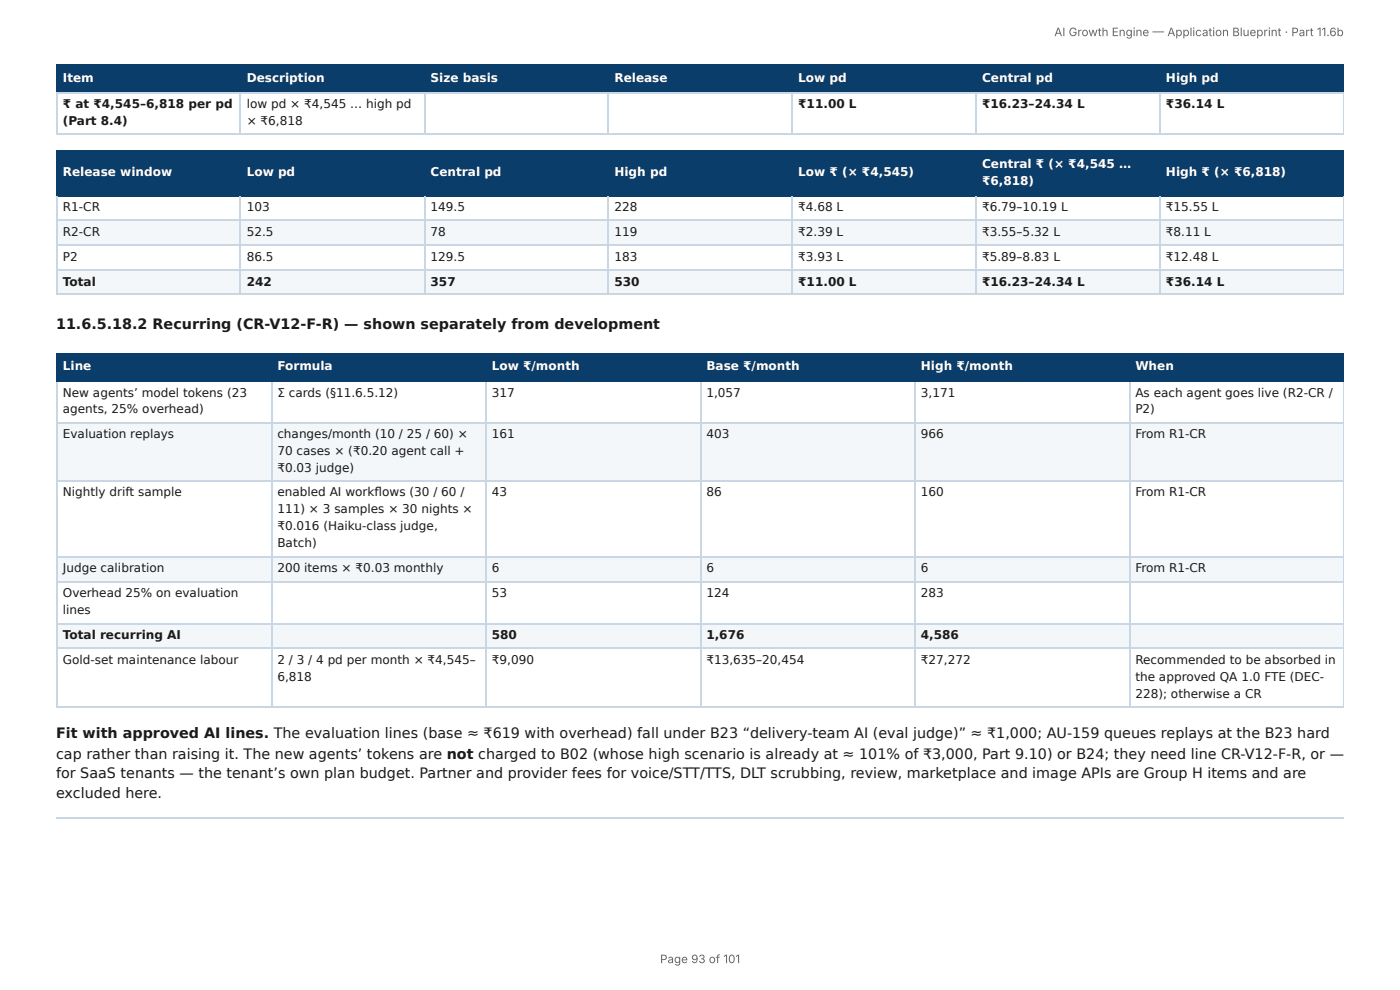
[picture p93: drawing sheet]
<svg xmlns="http://www.w3.org/2000/svg" width="297mm" height="210mm" viewBox="0 0 297 210" stroke-linecap="round" stroke-linejoin="round" font-family="sans-serif">
<defs><g id="words">
<g font-size="3" fill="#1a1a1a">
<text x="11.9" y="69.8">11.6.5.18.2 Recurring (CR-V12-F-R) — shown separately from development</text>
<text x="11.9" y="156.8">Fit with approved AI lines. The evaluation lines (base ≈ ₹619 with overhead) fall under B23 “delivery-team AI (eval judge)” ≈ ₹1,000; AU-159 queues replays at the B23 hard</text>
<text x="11.9" y="161.1">cap rather than raising it. The new agents’ tokens are not charged to B02 (whose high scenario is already at ≈ 101% of ₹3,000, Part 9.10) or B24; they need line CR-V12-F-R, or —</text>
<text x="11.9" y="165.2">for SaaS tenants — the tenant’s own plan budget. Partner and provider fees for voice/STT/TTS, DLT scrubbing, review, marketplace and image APIs are Group H items and are</text>
<text x="11.9" y="169.5">excluded here.</text>
</g>
<g font-size="2.6" fill="#fff">
<text x="13.3" y="17.4">Item</text>
<text x="52.4" y="17.4">Description</text>
<text x="91.4" y="17.4">Size basis</text>
<text x="130.5" y="17.4">Release</text>
<text x="169.5" y="17.4">Low pd</text>
<text x="208.6" y="17.4">Central pd</text>
<text x="247.6" y="17.4">High pd</text>
<text x="208.6" y="35.6">Central ₹ (× ₹4,545 …</text>
<text x="13.3" y="37.3">Release window</text>
<text x="52.4" y="37.3">Low pd</text>
<text x="91.4" y="37.3">Central pd</text>
<text x="130.5" y="37.3">High pd</text>
<text x="169.5" y="37.3">Low ₹ (× ₹4,545)</text>
<text x="208.6" y="39.2">₹6,818)</text>
<text x="247.6" y="37.3">High ₹ (× ₹6,818)</text>
<text x="13.3" y="78.7">Line</text>
<text x="58.9" y="78.7">Formula</text>
<text x="104.5" y="78.7">Low ₹/month</text>
<text x="150" y="78.7">Base ₹/month</text>
<text x="195.6" y="78.7">High ₹/month</text>
<text x="241.1" y="78.7">When</text>
</g>
<g font-size="2.6" fill="#1a1a1a">
<text x="13.3" y="22.9">₹ at ₹4,545–6,818 per pd</text>
<text x="52.4" y="22.9">low pd × ₹4,545 … high pd</text>
<text x="169.5" y="22.9">₹11.00 L</text>
<text x="208.6" y="22.9">₹16.23–24.34 L</text>
<text x="247.6" y="22.9">₹36.14 L</text>
<text x="13.3" y="26.5">(Part 8.4)</text>
<text x="52.4" y="26.5">× ₹6,818</text>
<text x="13.3" y="44.8">R1-CR</text>
<text x="52.4" y="44.8">103</text>
<text x="91.4" y="44.8">149.5</text>
<text x="130.5" y="44.8">228</text>
<text x="169.5" y="44.8">₹4.68 L</text>
<text x="208.6" y="44.8">₹6.79–10.19 L</text>
<text x="247.6" y="44.8">₹15.55 L</text>
<text x="13.3" y="50.1">R2-CR</text>
<text x="52.4" y="50.1">52.5</text>
<text x="91.4" y="50.1">78</text>
<text x="130.5" y="50.1">119</text>
<text x="169.5" y="50.1">₹2.39 L</text>
<text x="208.6" y="50.1">₹3.55–5.32 L</text>
<text x="247.6" y="50.1">₹8.11 L</text>
<text x="13.3" y="55.3">P2</text>
<text x="52.4" y="55.3">86.5</text>
<text x="91.4" y="55.3">129.5</text>
<text x="130.5" y="55.3">183</text>
<text x="169.5" y="55.3">₹3.93 L</text>
<text x="208.6" y="55.3">₹5.89–8.83 L</text>
<text x="247.6" y="55.3">₹12.48 L</text>
<text x="13.3" y="60.6">Total</text>
<text x="52.4" y="60.6">242</text>
<text x="91.4" y="60.6">357</text>
<text x="130.5" y="60.6">530</text>
<text x="169.5" y="60.6">₹11.00 L</text>
<text x="208.6" y="60.6">₹16.23–24.34 L</text>
<text x="247.6" y="60.6">₹36.14 L</text>
<text x="13.3" y="84.2">New agents’ model tokens (23</text>
<text x="13.3" y="87.8">agents, 25% overhead)</text>
<text x="58.9" y="84.2">Σ cards (§11.6.5.12)</text>
<text x="104.5" y="84.2">317</text>
<text x="150" y="84.2">1,057</text>
<text x="195.6" y="84.2">3,171</text>
<text x="241.1" y="84.2">As each agent goes live (R2-CR /</text>
<text x="241.1" y="87.8">P2)</text>
<text x="13.3" y="93.1">Evaluation replays</text>
<text x="58.9" y="93.1">changes/month (10 / 25 / 60) ×</text>
<text x="104.5" y="93.1">161</text>
<text x="150" y="93.1">403</text>
<text x="195.6" y="93.1">966</text>
<text x="241.1" y="93.1">From R1-CR</text>
<text x="58.9" y="96.7">70 cases × (₹0.20 agent call +</text>
<text x="58.9" y="100.3">₹0.03 judge)</text>
<text x="13.3" y="105.4">Nightly drift sample</text>
<text x="58.9" y="105.4">enabled AI workfl ows (30 / 60 /</text>
<text x="104.5" y="105.4">43</text>
<text x="150" y="105.4">86</text>
<text x="195.6" y="105.4">160</text>
<text x="241.1" y="105.4">From R1-CR</text>
<text x="58.9" y="109">111) × 3 samples × 30 nights ×</text>
<text x="58.9" y="112.6">₹0.016 (Haiku-class judge,</text>
<text x="58.9" y="116.2">Batch)</text>
<text x="13.3" y="121.5">Judge calibration</text>
<text x="58.9" y="121.5">200 items × ₹0.03 monthly</text>
<text x="104.5" y="121.5">6</text>
<text x="150" y="121.5">6</text>
<text x="195.6" y="121.5">6</text>
<text x="241.1" y="121.5">From R1-CR</text>
<text x="13.3" y="126.8">Overhead 25% on evaluation</text>
<text x="13.3" y="130.4">lines</text>
<text x="104.5" y="126.8">53</text>
<text x="150" y="126.8">124</text>
<text x="195.6" y="126.8">283</text>
<text x="13.3" y="135.6">Total recurring AI</text>
<text x="104.5" y="135.6">580</text>
<text x="150" y="135.6">1,676</text>
<text x="195.6" y="135.6">4,586</text>
<text x="13.3" y="140.9">Gold-set maintenance labour</text>
<text x="58.9" y="140.9">2 / 3 / 4 pd per month × ₹4,545–</text>
<text x="104.5" y="140.9">₹9,090</text>
<text x="150" y="140.9">₹13,635–20,454</text>
<text x="195.6" y="140.9">₹27,272</text>
<text x="241.1" y="140.9">Recommended to be absorbed in</text>
<text x="58.9" y="144.5">6,818</text>
<text x="241.1" y="144.5">the approved QA 1.0 FTE (DEC-</text>
<text x="241.1" y="148.1">228); otherwise a CR</text>
</g>
<g font-size="2.5" fill="#666">
<text x="223.9" y="7.7">AI Growth Engine — Application Blueprint · Part 11.6b</text>
<text x="140.2" y="204.5">Page 93 of 101</text>
</g>
</g></defs>
<g fill="#0b3d6b">
<path d="M12.1 14h39v5.5h-39z"/>
<path d="M51.1 14h38.9v5.5h-38.9z"/>
<path d="M90 14h39.2v5.5h-39.2z"/>
<path d="M129.2 14h39v5.5h-39z"/>
<path d="M168.2 14h39.2v5.5h-39.2z"/>
<path d="M207.4 14h38.9v5.5h-38.9z"/>
<path d="M246.3 14h39.1v5.5h-39.1z"/>
</g>
<path d="M11.9 13.9h273.5M11.9 19.6h273.5M12 13.8v6M51 13.8v6M90.2 13.8v6M129.1 13.8v6M168.3 13.8v6M207.2 13.8v6M246.4 13.8v6" fill="none" stroke="#0b3d6b" stroke-width=".24"/>
<path d="M285.3 13.8v6" fill="none" stroke="#0b3d6b" stroke-width=".21"/>
<path d="M11.9 19.6h273.5M12 19.8v8.9M51 19.8v8.9M90.2 19.8v8.9M129.1 19.8v8.9M168.3 19.8v8.9M207.2 19.8v8.9M246.4 19.8v8.9M11.9 28.5h273.5" fill="none" stroke="#c9d6e3" stroke-width=".24"/>
<path d="M285.3 19.8v8.9" fill="none" stroke="#c9d6e3" stroke-width=".21"/>
<g fill="#0b3d6b">
<path d="M12.1 32h39v9.4h-39z"/>
<path d="M51.1 32h38.9v9.4h-38.9z"/>
<path d="M90 32h39.2v9.4h-39.2z"/>
<path d="M129.2 32h39v9.4h-39z"/>
<path d="M168.2 32h39.2v9.4h-39.2z"/>
<path d="M207.4 32h38.9v9.4h-38.9z"/>
<path d="M246.3 32h39.1v9.4h-39.1z"/>
</g>
<g fill="#f4f7fa">
<path d="M12.1 46.7h39v5.3h-39z"/>
<path d="M51.1 46.7h38.9v5.3h-38.9z"/>
<path d="M90 46.7h39.2v5.3h-39.2z"/>
<path d="M129.2 46.7h39v5.3h-39z"/>
<path d="M168.2 46.7h39.2v5.3h-39.2z"/>
<path d="M207.4 46.7h38.9v5.3h-38.9z"/>
<path d="M246.3 46.7h39.1v5.3h-39.1z"/>
<path d="M12.1 57.3h39v5.3h-39z"/>
<path d="M51.1 57.3h38.9v5.3h-38.9z"/>
<path d="M90 57.3h39.2v5.3h-39.2z"/>
<path d="M129.2 57.3h39v5.3h-39z"/>
<path d="M168.2 57.3h39.2v5.3h-39.2z"/>
<path d="M207.4 57.3h38.9v5.3h-38.9z"/>
<path d="M246.3 57.3h39.1v5.3h-39.1z"/>
</g>
<path d="M11.9 32.1h273.5M12 32v9.6M51 32v9.6M90.2 32v9.6M129.1 32v9.6M168.3 32v9.6M207.2 32v9.6M246.4 32v9.6M11.9 41.5h273.5" fill="none" stroke="#0b3d6b" stroke-width=".24"/>
<path d="M285.3 32v9.6" fill="none" stroke="#0b3d6b" stroke-width=".21"/>
<path d="M11.9 46.8h273.5M11.9 52.1h273.5M11.9 57.4h273.5M12 41.6v21M51 41.6v21M90.2 41.6v21M129.1 41.6v21M168.3 41.6v21M207.2 41.6v21M246.4 41.6v21M11.9 62.4h273.5" fill="none" stroke="#c9d6e3" stroke-width=".24"/>
<path d="M285.3 41.6v21" fill="none" stroke="#c9d6e3" stroke-width=".21"/>
<g fill="#0b3d6b">
<path d="M12.1 75.1h45.5v5.7h-45.5z"/>
<path d="M57.6 75.1h45.7v5.7h-45.7z"/>
<path d="M103.3 75.1h45.4v5.7h-45.4z"/>
<path d="M148.7 75.1h45.7v5.7h-45.7z"/>
<path d="M194.4 75.1h45.4v5.7h-45.4z"/>
<path d="M239.8 75.1h45.6v5.7h-45.6z"/>
</g>
<g fill="#f4f7fa">
<path d="M12.1 89.7h45.5v12.5h-45.5z"/>
<path d="M57.6 89.7h45.7v12.5h-45.7z"/>
<path d="M103.3 89.7h45.4v12.5h-45.4z"/>
<path d="M148.7 89.7h45.7v12.5h-45.7z"/>
<path d="M194.4 89.7h45.4v12.5h-45.4z"/>
<path d="M239.8 89.7h45.6v12.5h-45.6z"/>
<path d="M12.1 118.3h45.5v5.3h-45.5z"/>
<path d="M57.6 118.3h45.7v5.3h-45.7z"/>
<path d="M103.3 118.3h45.4v5.3h-45.4z"/>
<path d="M148.7 118.3h45.7v5.3h-45.7z"/>
<path d="M194.4 118.3h45.4v5.3h-45.4z"/>
<path d="M239.8 118.3h45.6v5.3h-45.6z"/>
<path d="M12.1 132.5h45.5v5.1h-45.5z"/>
<path d="M57.6 132.5h45.7v5.1h-45.7z"/>
<path d="M103.3 132.5h45.4v5.1h-45.4z"/>
<path d="M148.7 132.5h45.7v5.1h-45.7z"/>
<path d="M194.4 132.5h45.4v5.1h-45.4z"/>
<path d="M239.8 132.5h45.6v5.1h-45.6z"/>
</g>
<path d="M11.9 75.2h273.5M12 75.1v6M57.7 75.1v6M103.1 75.1v6M148.8 75.1v6M194.3 75.1v6M239.9 75.1v6M11.9 81h273.5" fill="none" stroke="#0b3d6b" stroke-width=".24"/>
<path d="M285.3 75.1v6" fill="none" stroke="#0b3d6b" stroke-width=".21"/>
<g fill="none" stroke="#c9d6e3" stroke-width=".24">
<path d="M11.9 89.8h273.5M12 81.1v69.2M57.7 81.1v69.2M103.1 81.1v69.2M148.8 81.1v69.2M194.3 81.1v69.2M239.9 81.1v69.2M11.9 102.1h273.5M11.9 118.2h273.5M11.9 123.5h273.5M11.9 132.4h273.5M11.9 137.7h273.5"/>
<path d="M11.9 150.2h273.5M11.9 173.8h273.5"/>
</g>
<path d="M285.3 81.1v69.2" fill="none" stroke="#c9d6e3" stroke-width=".21"/>
<use href="#words"/>
</svg>
